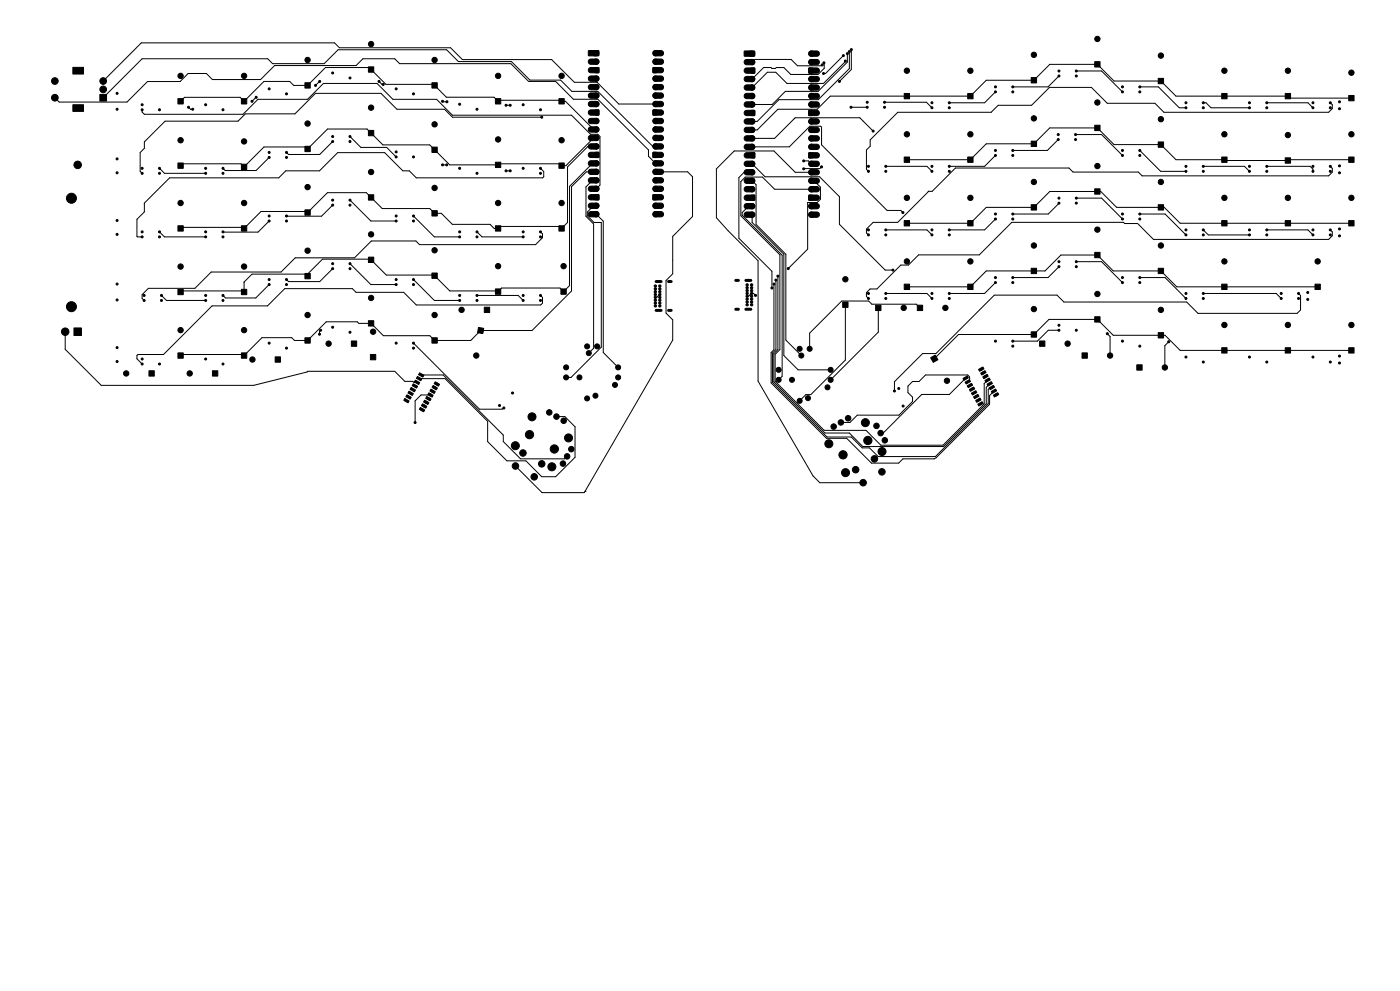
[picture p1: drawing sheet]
<svg xmlns="http://www.w3.org/2000/svg" width="420mm" height="297mm" viewBox="0 0 420 297" stroke-linecap="round" stroke-linejoin="round" font-family="sans-serif">
<g fill="none" stroke="#000" stroke-width=".3">
<path d="M225.6 18.6l.8-.8h10.9l1.9 1.9h7.2l.3-.3M247.2 18.8l.1 1.7-1.9 1.8h-8.2l-2-2-2.3-.1-.3 .3h-1l-.3-.3h-2.2l-3.5 3.5M253 16.7l-5.3 5.3h-.6M253.6 18.3l-6.5 6.7h-11l-3.4-3.3h-2.5l-4.6 4.5M254.2 16.1h.1M254.2 16.1v2.5l-8.8 8.8h-9.8l-3.9 3.9h-6.1M254.8 15.5h.1M254.8 15.5v5l-9.3 9.4h-11.8l-6.6 6.5h-1.5M255.4 14.9h.1M255.4 14.9v5.9l-3.6 3.6M16.5 29.3l1.3 1.3h20.3l6.1-6.2h9.8l2.4-2.4h5.5l1.8 1.8h14.5l4.2-4.2h24.4l2.1-2h9.5l1.5 1.5h33.3l5.4 5.3h8.1l5.3 5.3h7.3l15.2 15.2v1.9l2.2 2.2M31 24.3l11.4-11.5h58l1.4 1.5h33.4l3.5 3.6h26.8l6.8 6.8h6.8l6.5 6.5h11.1"/>
<path d="M31 29.3l11.6-11.7h37.7l1.5 1.5h15.5l4.1-4.2h32.6l3.5 3.6h15.9l5.6 5.5h9.2l3.4 3.4h7.7l16.5 16.5h.9M42.6 32.9v.7l.7 .6h29.6l4.5-4.4h14.9l4.7-4.8h16.1l4.8 4.8h13.1l4.7 4.7h35.8l5.7 5.7h2.1l.7 .7v14.6l-1.1 1.1M54.2 30.4l1.2-1.2h16.6l1.2 1.2 6-6h7.7l1.2 1.2h4.2l5.3-5.4h13.1l5.1 5.1h14.3l3.8 3.8h14.3l1.2 1.3 .3-.4h18.5l.3 .4h1.1l8.5 8.4M56.6 32.1l.6 .6h.6M76.9 29.2l-1.3 1.2M95.9 24.4l-1.2 1.2M113.7 24.4l.9 .9h.4M132.8 30.4l1.3 .1M151.8 31.6h1.3M162.5 35.1h-26.8l-2.3-2.4h-14.3l-4.8-4.7h-19.7l-6.1 6.1h-14.9l-2.2 2.2h-21.9l-6.2 6.2v1.9l-1.3 1.3v5.6l.6 .6M234 20.2v.1M255.3 32.1h4.9"/>
<path d="M261.9 39.3l-4-4h-19.3l-6.2 6.2h-6.8M265.4 30.6h12.5l1.7 1.7M298.6 27.5l-3.2 3.3h-10.6M317.7 22.8l-3.3 3.2h-10.6M322.9 21.3h7.6l6.2 6.2M341.9 26h5.6l6.3 6.3h2M361 30.8h.8l1.5 1.5h11.5M380 30.8h12.4l1.5 1.5M399.1 30.8l.6 .6v1.2l-1.1 1.1h-49.4l-2.7-2.7h-14.3l-4.8-4.8h-12.6l-5.3 5.4h-10.1l-2.1 2.1h-28l-8.3 8.2v1.9l-1.1 1.2v5.8l.6 .6M405.4 29.4h-18.4l-.6-.6h-33.6l-4.5-4.5h-14.1l-5-5h-14.3l-4.7 4.8h-14.3l-4.8 4.7h-42l-4 3.9h-11.7l-6.2 6.2h-1.6M47.8 50.4l1.5 1.5h12.4M80.7 47.2l-3.9 3.9h-9.2l-.7-.7"/>
<path d="M99.8 42.4l-3.9 3.9h-9.3l-.7-.6M105 60l6.3 6.2h7.5M105 40.9l3.3 3.3h7.7l2.8 2.8M132.8 49.4h1.2M151.8 51.2h1.3M162.1 50.4l1 1v1.6l-.3 .3h-37.9l-2.1-2.1h-2l-5.4-5.5h-14.1l-5.5 5.5h-10.1l-2.1 2.1h-32.7l-7.6 7.6M178.1 43.9h-1.7l-6.1 6.1v16.7l-1.8 1.8-.6-.6h-17.9l-.6 .6h-1.2l-1.2-1.3h-11.3l-3.3-3.3h-2l-1.5-1.4h-14.2l-4.8-4.8h-11.7l-5.9 6-.3-.3h-13.7l-5.1 5.1M178.1 51.5h-2.2l-4.4 4.5v31.2l-11.9 11.9h-15.4l-3 2.9h-10.8l-1.5-1.4h-13.9l-3.7-3.7h-3.7l-.4-.5h-9.3l-5.6 5.6h-4l-.8-.8h-8.9l-5.4 5.4-.3-.4h-18.4l-.3 .4M178.1 41.3l-8.3 8.3h-1.3l-.6-.5h-18.2l-.3 .3h-14.5l-6-6h-14l-4.8-4.7h-11.8l-6 5.9-.6-.5h-12.5l-6 5.9-.9-.9h-17.6l-.5 .5M178.9 54h-1.1l-2 2v8.8l2.3 2.3v37.3l-1.5 1.4M178.9 49h-1.1l-6.9 6.9v29.7l-1.8 1.8-1.1-1.1h-17.5l-1.1 1.1-.2-.2h-14.3l-4.7-4.8h-14.3l-4.8-4.7h-14.3l-4.5 4.5v.5l-.6-.5h-16.1l-2.4 2.3M196.7 51.5h9.6l1.5 1.5v11.9l-6 5.9v11.3l-2 2v9.7l2 2v6.1l-26.5 45.7h-12.7l-8-7.9"/>
<path d="M224.8 51.6h-1.6l-1.5 1.6v18.2l9.9 9.9v5M225.6 49.1l3.9 3.9h16.4l5.9 5.9v8.3l13.8 13.7h2.3M225.6 54.2l1.2 1.2v11.9l8.9 8.9v25.7l4.7 4.7M225.6 44h11.2l6.2-6.2h3.2l.3 .3v5.3l19.6 19.7h4.1l.7 .6M241.1 48.2h1.4l.9 .9M243.4 51.6h-4.8l-6.4-6.4h-11.9l-5.4 5.4v14.7l3.5 3.9 9 8.9v36.1l16.5 28.4 2 2.1h13M243.4 56.7h-11l-3.7-3.6h-5.1l-1.4 1.3v10.3l11.8 11.7v28.4l-1.5 1.4v8.1l14.7 14.7h12.6l4.4 4.4h18.7l12.3-12.3v-6.1l1.1-1.1M244.2 54.2l1.9 1.9v3.6l-1 1h-2.8v14l-5.8 5.8M246.5 50l-.6 .5-4.8 .1M265.7 49.9h12.4l1.5 1.5M272.1 47.9h19l4.8-4.8h14.3l4.7-4.8h14.3l5 5h14.1l4.5 4.6h14.5l.2 .2 37.9-.2M278.6 57.3l-9.3 9.3h-7.4l-2 2.1v1.1l.6 .6"/>
<path d="M298.6 46.6l-3.2 3.3h-10.6M317.5 41.8l-3.3 3.3h-10.4M322.7 40.3h7.8l6.2 6.3M322.9 59.4h7.6l6.2 6.2M341.9 45.1l6.3 6.3h7.6M361 49.9h12.3l1.5 1.5M380 49.9h13l.9 .8v.7M399.1 49.9l.6 .6v1.1l-1.1 1.1h-56l-1.1-1.1h-19.6l-1.2-1.2h-34.1l-7 6.9h-1.2M43.3 60.9h.1M43.3 60.9v2.6l-2.2 2.2v5.1l1.5 .2M47.8 69.5l1.5 1.5h12.4M54.2 68.5l.3-.4h18.4l.3 .4"/>
<path d="M73.2 68.5h.1M80.7 66.2l-3.3 3.4-10.5-.1M99.8 61.5l-3.3 3.3-10.6-.1M105 79l6.3 6.3h7.5M124 64.7l6.3 6.3h7.6M143.1 69.5l1.5 1.5h12.3M162.1 69.5l.6 .6v1.1l-2 2.1h-34.8l-1.1-1.1h-13.4l-5 5.1h-17.8l-4.3 4.2h-20.9l-4.9 4.9h-14l-1.9 1.9v1.1l.6 .6M178.1 61.7l-1.9 1.9v1.1l2 2h2.2v37.3l-9.1 9.1h-1.5M178.9 64.2l2.1 2.1v39.4l4.4 4.4M225.6 64.3v2.4l9.5 9.5v30.4l4.3 4.2h9.8M225.6 61.8h-1l-2 1.9v.8l12 12v36.3l-1 1M265.7 68.9h12.4l1.5 1.5"/>
<path d="M272.1 66.9h19l4.8-4.7h14.3l4.7-4.8h15.3l4.8 4.8h14.3l4.7 4.7h51.4M298.6 65.6l-3.2 3.3h-10.6M317.7 79.9l-3.3 3.3h-10.6M317.7 60.9l-3.2 3.2h-10.7M322.9 78.4h7.6l6.2 6.3M341.9 64.1h7.6l6.3 6.3M361 68.9l1.5 1.5h12.3M380 68.9h12.4l1.5 1.5M399.1 68.9l.6 .6v1.2l-1.1 1.1h-52.6l-4.7-4.8h-3.9l-.4-.4h-33.5l-9.7 9.8h-18.2l-3.1 3h-2.3l-7.1 7.2h-2.1l-1.1 1.1v1.2l.6 .6M19.6 99.4v5.3l10.8 10.8h45.7l16.2-4.2h26.1l3 3h2.4l.3 .3h1M48.4 88.5l1.5 1.5h11.8M73.2 84.5h.1"/>
<path d="M73.2 84.5v3l-.3-.3h-18.4l-.3 .3M80.7 85.3l-4 4h-9.1l-.7-.8M96.2 99l-.4 .3v.9M99.8 80.5l-3.9 3.9h-9.3l-.7-.6M124 83.8l6.3 6.2h7.6M143.1 88.5h12.3l1.5 1.5M162.1 88.5l.6 .6v1.8l-.5 .5h-37.3l-3.8-3.8h-14.3l-1.1-1.1h-20.3l-5.2 5.2h-16.6l-14.5 14.5h-7.7l-.3 .4v.9l1.5 1.6M197.9 88.3l-.9 .8h-.4M226.7 88.5l-.6-.6h-.7l-.8 .9h-.5M232.2 85.1v19.7l-.9 .8v9.2l16.6 16.6h6.1l7.4 7.4h8.2l1.3-1.3h9.4l.6-.3 16-16v-2.7l1.3-1.3M232.8 83.9h.1M232.8 83.9v20.9l-1.1 1v8.8l16.4 16.4h7.3l3.2 3.2h2.2l2.6 2.6h17.2l15.9-15.8v-4.3l.5-.6h.5"/>
<path d="M233.4 82.7v22.1l-1.3 1.2v8.4l15.4 15.4h7.3l4 4h24.3l12.8-12.8v-4.9l1-1.1M253.6 91.3v16.6l-10.4 10.4h-1.4l-1.9 1.8M263.5 92.3v7.2l-14.3 14.3M265.7 88h12.4l1.5 1.5M272.1 86h19l4.8-4.8h17.6l4.8-4.8h10.9l4.8 4.8h14.3l4.7 4.8h42.3M276 92.3l-1.1-1.1h-13.4l-.9-1h-8.1l-9.6 9.6v4.7M298.6 84.7l-3.2 3.3h-10.6M317.7 99h-3.2l-3.3 3.2h-7.4M341.9 83.2h7.6l6.3 6.3M361 88h21.9l1.5 1.5M389.6 88l.6 .6v4.3l-1.1 1h-29.7l-3.4-3.4h-36.8l-2.1-2h-18.8l-17.5 17.5h-4l-8.5 8.4v2.8M124 102.8l19.8 19.8h6.8l.6-.6"/>
<path d="M125.7 113.5h7.8l12.8 12.8v6l5.8 5.8h5.7l4.7 4.8h4.2l5.8-5.8v-9.2l-3.1-3h-2.5M126.4 112.4h6.6l18 18v1.9l5.2 5.2h13.2l.7-.7M129.1 118.4h-2.8l-1.8 1.7v6.5M289.7 113.3l-4.9 4.9h-8.3l-11.6 11.6h-.7M290.3 114.4l.6-.5v-.9l-.6-.6h-12.6l-2 1.9h-1.9l-1.4 1.4v2l1.4 1.3v1.3l-4.1 4.1h-12.5l-2.2 2.2h-2.7M332.2 100l.8 .8v5.8M350.6 102.4l-1.2 1.2v6.5M405.4 105h-51.4l-4.5-4.5h-15.5l-4.8-4.8h-14.5l-4.5 4.6h-22.7l-7.2 7.2M175.5 147.2h.1"/>
</g>
<g fill="#000" stroke="#000" stroke-width=".3">
<path d="M176.7 18l.4-.3h1.8a.8 .8 0 0 1 .8 .8 .8 .8 0 0 1-.8 .8h-1.6a.8 .8 0 0 1-.7-.5 .8 .8 0 0 1 .1-.8zM178.1 15.2h1.5v1.5h-1.5zM176.5 15.2l2.4-.1a.8 .8 0 0 1 .8 .8 .8 .8 0 0 1-.8 .8h-2.3zM196 18l.5-.3h1.8a.8 .8 0 0 1 .8 .8 .8 .8 0 0 1-.8 .8h-1.6a.8 .8 0 0 1-.8-.5 .8 .8 0 0 1 .1-.8zM196.2 15.3l2.1-.2a.8 .8 0 0 1 .8 .8 .8 .8 0 0 1-.8 .8h-1.6a.8 .8 0 0 1-.8-.5 .8 .8 0 0 1 .3-.9zM223.5 18l2.1-.2a.8 .8 0 0 1 .8 .8 .8 .8 0 0 1-.8 .8h-1.6a.8 .8 0 0 1-.7-.5 .8 .8 0 0 1 .2-.9zM224.9 15.3h1.5v1.5h-1.5zM223.3 15.4l2.3-.1a.8 .8 0 0 1 .8 .8 .8 .8 0 0 1-.8 .8l-2.3-.1zM242.9 18l2.1-.2a.8 .8 0 0 1 .8 .8 .8 .8 0 0 1-.8 .8h-1.6a.8 .8 0 0 1-.7-.5 .8 .8 0 0 1 .2-.9zM242.9 15.4l2.1-.1a.8 .8 0 0 1 .8 .8 .8 .8 0 0 1-.8 .8h-1.6a.8 .8 0 0 1-.7-.6 .8 .8 0 0 1 .2-.9zM21.9 31.4h3.2v2h-3.2zM21.9 20.2h3.2v2h-3.2z"/>
<path d="M30 28.3h2v2h-2zM53.4 29.6h1.6v1.6h-1.6zM72.4 29.6h1.6v1.6h-1.6zM91.5 24.8h1.6v1.6h-1.6zM110.5 20h1.6v1.6h-1.6zM129.6 24.8h1.6v1.6h-1.6zM148.6 29.6h1.6v1.6h-1.6zM167.7 29.6h1.6v1.6h-1.6zM176.7 23.1l.4-.3h1.8a.8 .8 0 0 1 .8 .8 .8 .8 0 0 1-.8 .8h-1.6a.8 .8 0 0 1-.7-.5 .8 .8 0 0 1 .1-.8zM176.7 25.6l.4-.3h1.8a.8 .8 0 0 1 .8 .8 .8 .8 0 0 1-.8 .8h-1.6a.8 .8 0 0 1-.7-.4 .8 .8 0 0 1 .1-.9zM176.7 28.1l.4-.2 1.8-.1a.8 .8 0 0 1 .8 .8 .8 .8 0 0 1-.8 .8h-1.6a.8 .8 0 0 1-.7-.4 .8 .8 0 0 1 .1-.9zM176.7 30.7l.4-.3h1.8a.8 .8 0 0 1 .8 .8 .8 .8 0 0 1-.8 .8h-1.6a.8 .8 0 0 1-.7-.5 .8 .8 0 0 1 .1-.8z"/>
<path d="M176.7 35.8l.4-.3h1.8a.8 .8 0 0 1 .8 .8 .8 .8 0 0 1-.8 .8h-1.6a.8 .8 0 0 1-.7-.5 .8 .8 0 0 1 .1-.8zM176.8 38.2l2.1-.2a.8 .8 0 0 1 .8 .8 .8 .8 0 0 1-.8 .8h-1.6a.8 .8 0 0 1-.8-.5 .8 .8 0 0 1 .3-.9zM176.8 20.4l.5-.2 2.4 .2-.1 1.4h-2.4a.8 .8 0 0 1-.7-.5 .8 .8 0 0 1 .3-.9zM178.4 20.4l.5-.2 .8 .2v1.3l-.9 .1a.8 .8 0 0 1-.7-.5 .8 .8 0 0 1 .3-.9zM176.8 33.1l.5-.2 2.4 .2-.1 1.4h-2.4a.8 .8 0 0 1-.7-.5 .8 .8 0 0 1 .3-.9zM178.4 33.1l.5-.2 .8 .2v1.3l-.9 .1a.8 .8 0 0 1-.7-.5 .8 .8 0 0 1 .3-.9zM196.2 38.2l2.1-.2a.8 .8 0 0 1 .8 .8 .8 .8 0 0 1-.8 .8h-1.6a.8 .8 0 0 1-.8-.5 .8 .8 0 0 1 .3-.9zM196 35.8l.5-.3h1.8a.8 .8 0 0 1 .8 .8 .8 .8 0 0 1-.8 .8h-1.6a.8 .8 0 0 1-.8-.5 .8 .8 0 0 1 .1-.8zM196 30.7l.5-.3h1.8a.8 .8 0 0 1 .8 .8 .8 .8 0 0 1-.8 .8h-1.6a.8 .8 0 0 1-.8-.5 .8 .8 0 0 1 .1-.8zM196 28.1l.5-.2 1.8-.1a.8 .8 0 0 1 .8 .8 .8 .8 0 0 1-.8 .8h-1.6a.8 .8 0 0 1-.8-.4 .8 .8 0 0 1 .1-.9zM196 25.6l.5-.3h1.8a.8 .8 0 0 1 .8 .8 .8 .8 0 0 1-.8 .8h-1.6a.8 .8 0 0 1-.8-.4 .8 .8 0 0 1 .1-.9zM196 23.1l.5-.3h1.8a.8 .8 0 0 1 .8 .8 .8 .8 0 0 1-.8 .8h-1.6a.8 .8 0 0 1-.8-.5 .8 .8 0 0 1 .1-.8z"/>
<path d="M196 33l.7-.1a.8 .8 0 0 1 .8 .8 .8 .8 0 0 1-.8 .8l-.8-.1zM196 20.3l.7-.1a.8 .8 0 0 1 .8 .8 .8 .8 0 0 1-.8 .8l-.8-.1zM196 33l2.3-.1a.8 .8 0 0 1 .8 .8 .8 .8 0 0 1-.8 .8h-2.3zM196 20.3l2.3-.1a.8 .8 0 0 1 .8 .8 .8 .8 0 0 1-.8 .8h-2.3zM223.4 23.2l.5-.3h1.7a.8 .8 0 0 1 .8 .8 .8 .8 0 0 1-.8 .8h-1.6a.8 .8 0 0 1-.7-.5 .8 .8 0 0 1 .1-.8zM223.4 25.7l.5-.2 1.7-.1a.8 .8 0 0 1 .8 .8 .8 .8 0 0 1-.8 .8h-1.6a.8 .8 0 0 1-.7-.4 .8 .8 0 0 1 .1-.9zM223.4 28.3l.5-.3h1.7a.8 .8 0 0 1 .8 .8 .8 .8 0 0 1-.8 .8h-1.6a.8 .8 0 0 1-.7-.5 .8 .8 0 0 1 .1-.8zM223.4 30.8l.5-.3h1.7a.8 .8 0 0 1 .8 .8 .8 .8 0 0 1-.8 .8h-1.6a.8 .8 0 0 1-.7-.4 .8 .8 0 0 1 .1-.9zM223.4 35.9l.5-.3h1.7a.8 .8 0 0 1 .8 .8 .8 .8 0 0 1-.8 .8h-1.6a.8 .8 0 0 1-.7-.5 .8 .8 0 0 1 .1-.8zM223.4 38.4l.5-.2 1.7-.1a.8 .8 0 0 1 .8 .8 .8 .8 0 0 1-.8 .8h-1.6a.8 .8 0 0 1-.7-.4 .8 .8 0 0 1 .1-.9zM223.4 20.6l.6-.2 2.4 .1-.1 1.4h-2.3a.8 .8 0 0 1-.6-1.3zM225 20.6l.6-.2 .8 .1v1.4h-.8a.8 .8 0 0 1-.6-1.3z"/>
<path d="M223.4 33.3l.6-.2 2.4 .1-.1 1.4h-2.3a.8 .8 0 0 1-.6-1.3zM225 33.3l.6-.2 .8 .1v1.4h-.8a.8 .8 0 0 1-.6-1.3zM242.9 38.3l2.1-.2a.8 .8 0 0 1 .8 .8 .8 .8 0 0 1-.8 .8h-1.6a.8 .8 0 0 1-.7-.5 .8 .8 0 0 1 .2-.9zM242.9 35.8l2.1-.2a.8 .8 0 0 1 .8 .8 .8 .8 0 0 1-.8 .8h-1.6a.8 .8 0 0 1-.7-.5 .8 .8 0 0 1 .2-.9zM242.9 30.7l2.1-.2a.8 .8 0 0 1 .8 .8 .8 .8 0 0 1-.8 .8h-1.6a.8 .8 0 0 1-.7-.5 .8 .8 0 0 1 .2-.9zM242.9 28.1l2.1-.1a.8 .8 0 0 1 .8 .8 .8 .8 0 0 1-.8 .8h-1.6a.8 .8 0 0 1-.7-.6 .8 .8 0 0 1 .2-.9zM242.9 25.6l2.1-.2a.8 .8 0 0 1 .8 .8 .8 .8 0 0 1-.8 .8h-1.6a.8 .8 0 0 1-.7-.5 .8 .8 0 0 1 .2-.9zM242.9 23.1l2.1-.2a.8 .8 0 0 1 .8 .8 .8 .8 0 0 1-.8 .8h-1.6a.8 .8 0 0 1-.7-.5 .8 .8 0 0 1 .2-.9zM242.6 33.1h.8a.8 .8 0 0 1 .8 .8 .8 .8 0 0 1-.8 .7h-.8zM242.6 20.4h.8a.8 .8 0 0 1 .8 .8 .8 .8 0 0 1-.8 .7h-.8zM242.6 33.1h2.4a.8 .8 0 0 1 .8 .8 .8 .8 0 0 1-.8 .7h-2.3zM242.6 20.4h2.4a.8 .8 0 0 1 .8 .8 .8 .8 0 0 1-.8 .7h-2.3z"/>
<path d="M271.3 28h1.6v1.6h-1.6zM290.3 28h1.6v1.6h-1.6zM309.4 23.3h1.6v1.6h-1.6zM328.4 18.5h1.6v1.6h-1.6zM328.4 37.5h1.6v1.6h-1.6zM347.5 23.5h1.6v1.6h-1.6zM366.5 28h1.6v1.6h-1.6zM385.6 28h1.6v1.6h-1.6zM404.6 28.6h1.6v1.6h-1.6zM53.4 48.8h1.6v1.6h-1.6zM72.4 49.2h1.6v1.6h-1.6zM91.5 43.8h1.6v1.6h-1.6z"/>
<path d="M110.5 58.4h1.6v1.6h-1.6zM110.5 39.1h1.6v1.6h-1.6zM129.6 44.1h1.6v1.6h-1.6zM148.6 48.6h1.6v1.6h-1.6zM167.7 48.8h1.6v1.6h-1.6zM176.7 40.8l.4-.2 1.8-.1a.8 .8 0 0 1 .8 .8 .8 .8 0 0 1-.8 .8h-1.6a.8 .8 0 0 1-.7-.4 .8 .8 0 0 1 .1-.9zM176.7 43.4l.4-.3h1.8a.8 .8 0 0 1 .8 .8 .8 .8 0 0 1-.8 .8h-1.6a.8 .8 0 0 1-.7-.5 .8 .8 0 0 1 .1-.8zM176.7 48.5l.4-.3h1.8a.8 .8 0 0 1 .8 .8 .8 .8 0 0 1-.8 .8h-1.6a.8 .8 0 0 1-.7-.5 .8 .8 0 0 1 .1-.8zM176.7 51l.4-.3h1.8a.8 .8 0 0 1 .8 .8 .8 .8 0 0 1-.8 .8h-1.6a.8 .8 0 0 1-.7-.4 .8 .8 0 0 1 .1-.9zM176.7 53.5l.4-.2 1.8-.1a.8 .8 0 0 1 .8 .8 .8 .8 0 0 1-.8 .8h-1.6a.8 .8 0 0 1-.7-.4 .8 .8 0 0 1 .1-.9zM176.7 56.1l.4-.3h1.8a.8 .8 0 0 1 .8 .8 .8 .8 0 0 1-.8 .8h-1.6a.8 .8 0 0 1-.7-.5 .8 .8 0 0 1 .1-.8zM176.7 45.9l.6-.3 2.4 .2-.1 1.4h-2.4a.8 .8 0 0 1-.5-1.3z"/>
<path d="M178.3 45.9l.5-.3 .9 .2v1.3l-.9 .1a.8 .8 0 0 1-.5-1.3zM176.7 58.6l.6-.3 2.4 .2-.1 1.4h-2.4a.8 .8 0 0 1-.5-1.3zM178.3 58.6l.5-.3 .9 .2v1.3l-.9 .1a.8 .8 0 0 1-.5-1.3zM196.2 56l2.1-.2a.8 .8 0 0 1 .8 .8 .8 .8 0 0 1-.8 .8h-1.6a.8 .8 0 0 1-.8-.6 .8 .8 0 0 1 .3-.8zM196.2 53.4l2.1-.2a.8 .8 0 0 1 .8 .8 .8 .8 0 0 1-.8 .8h-1.6a.8 .8 0 0 1-.8-.5 .8 .8 0 0 1 .3-.9zM196.2 50.9l2.1-.2a.8 .8 0 0 1 .8 .8 .8 .8 0 0 1-.8 .8h-1.6a.8 .8 0 0 1-.8-.5 .8 .8 0 0 1 .3-.9zM196.2 48.3l2.1-.1a.8 .8 0 0 1 .8 .8 .8 .8 0 0 1-.8 .8h-1.6a.8 .8 0 0 1-.8-.6 .8 .8 0 0 1 .3-.9zM196 43.4l.5-.3h1.8a.8 .8 0 0 1 .8 .8 .8 .8 0 0 1-.8 .8h-1.6a.8 .8 0 0 1-.8-.5 .8 .8 0 0 1 .1-.8zM196 40.8l.5-.2 1.8-.1a.8 .8 0 0 1 .8 .8 .8 .8 0 0 1-.8 .8h-1.6a.8 .8 0 0 1-.8-.4 .8 .8 0 0 1 .1-.9zM196 58.4l.7-.1a.8 .8 0 0 1 .8 .8 .8 .8 0 0 1-.8 .8l-.8-.1zM196 45.7l.7-.1a.8 .8 0 0 1 .8 .8 .8 .8 0 0 1-.8 .8l-.8-.1zM196 58.4l2.3-.1a.8 .8 0 0 1 .8 .8 .8 .8 0 0 1-.8 .8h-2.3z"/>
<path d="M196 45.7l2.3-.1a.8 .8 0 0 1 .8 .8 .8 .8 0 0 1-.8 .8h-2.3zM223.4 41l.5-.3h1.7a.8 .8 0 0 1 .8 .8 .8 .8 0 0 1-.8 .8h-1.6a.8 .8 0 0 1-.7-.5 .8 .8 0 0 1 .1-.8zM223.4 43.5l.5-.3h1.7a.8 .8 0 0 1 .8 .8 .8 .8 0 0 1-.8 .8h-1.6a.8 .8 0 0 1-.7-.4 .8 .8 0 0 1 .1-.9zM223.4 48.6l.5-.3h1.7a.8 .8 0 0 1 .8 .8 .8 .8 0 0 1-.8 .8h-1.6a.8 .8 0 0 1-.7-.5 .8 .8 0 0 1 .1-.8zM223.5 51l2.1-.2a.8 .8 0 0 1 .8 .8 .8 .8 0 0 1-.8 .8h-1.6a.8 .8 0 0 1-.7-.5 .8 .8 0 0 1 .2-.9zM223.4 53.7l.5-.3h1.7a.8 .8 0 0 1 .8 .8 .8 .8 0 0 1-.8 .8h-1.6a.8 .8 0 0 1-.7-.5 .8 .8 0 0 1 .1-.8zM223.4 56.2l.5-.3h1.7a.8 .8 0 0 1 .8 .8 .8 .8 0 0 1-.8 .8h-1.6a.8 .8 0 0 1-.7-.4 .8 .8 0 0 1 .1-.9zM223.4 46l.6-.2 2.4 .1-.1 1.4h-2.3a.8 .8 0 0 1-.6-1.3zM225 46l.6-.2 .8 .1v1.4h-.8a.8 .8 0 0 1-.6-1.3zM223.5 58.6l.5-.1 2.4 .1-.1 1.4h-2.3a.8 .8 0 0 1-.7-.5 .8 .8 0 0 1 .2-.9zM225.1 58.6l.5-.1 .8 .1v1.4h-.8a.8 .8 0 0 1-.7-.5 .8 .8 0 0 1 .2-.9zM242.9 56.1l2.1-.2a.8 .8 0 0 1 .8 .8 .8 .8 0 0 1-.8 .8h-1.6a.8 .8 0 0 1-.7-.5 .8 .8 0 0 1 .2-.9z"/>
<path d="M242.9 53.5l2.1-.1a.8 .8 0 0 1 .8 .8 .8 .8 0 0 1-.8 .8h-1.6a.8 .8 0 0 1-.7-.6 .8 .8 0 0 1 .2-.9zM242.9 51l2.1-.2a.8 .8 0 0 1 .8 .8 .8 .8 0 0 1-.8 .8h-1.6a.8 .8 0 0 1-.7-.5 .8 .8 0 0 1 .2-.9zM242.9 48.5l2.1-.2a.8 .8 0 0 1 .8 .8 .8 .8 0 0 1-.8 .8h-1.6a.8 .8 0 0 1-.7-.5 .8 .8 0 0 1 .2-.9zM242.9 43.4l2.1-.2a.8 .8 0 0 1 .8 .8 .8 .8 0 0 1-.8 .8h-1.6a.8 .8 0 0 1-.7-.5 .8 .8 0 0 1 .2-.9zM242.9 40.8l2.1-.1a.8 .8 0 0 1 .8 .8 .8 .8 0 0 1-.8 .8h-1.6a.8 .8 0 0 1-.7-.6 .8 .8 0 0 1 .2-.9zM242.6 58.5h.8a.8 .8 0 0 1 .8 .8 .8 .8 0 0 1-.8 .7h-.8zM242.6 45.8h.8a.8 .8 0 0 1 .8 .8 .8 .8 0 0 1-.8 .7h-.8zM242.6 58.5h2.4a.8 .8 0 0 1 .8 .8 .8 .8 0 0 1-.8 .7h-2.3zM242.6 45.8h2.4a.8 .8 0 0 1 .8 .8 .8 .8 0 0 1-.8 .7h-2.3zM271.3 47.1h1.6v1.6h-1.6zM290.3 47.1h1.6v1.6h-1.6zM309.4 42.3h1.6v1.6h-1.6z"/>
<path d="M328.4 56.6h1.6v1.6h-1.6zM347.5 42.5h1.6v1.6h-1.6zM366.5 47.1h1.6v1.6h-1.6zM385.6 47.3h1.6v1.6h-1.6zM404.6 47.1h1.6v1.6h-1.6zM53.4 67.7h1.6v1.6h-1.6zM72.4 67.7h1.6v1.6h-1.6zM91.5 62.9h1.6v1.6h-1.6zM110.5 77.1h1.6v1.6h-1.6zM129.6 63.1h1.6v1.6h-1.6zM148.6 67.7h1.6v1.6h-1.6zM167.7 67.7h1.6v1.6h-1.6z"/>
<path d="M176.7 61.2l.4-.3h1.8a.8 .8 0 0 1 .8 .8 .8 .8 0 0 1-.8 .8h-1.6a.8 .8 0 0 1-.7-.5 .8 .8 0 0 1 .1-.8zM176.7 63.7l.4-.3h1.8a.8 .8 0 0 1 .8 .8 .8 .8 0 0 1-.8 .8h-1.6a.8 .8 0 0 1-.7-.4 .8 .8 0 0 1 .1-.9zM196 63.7l.5-.3h1.8a.8 .8 0 0 1 .8 .8 .8 .8 0 0 1-.8 .8h-1.6a.8 .8 0 0 1-.8-.4 .8 .8 0 0 1 .1-.9zM196 61.2l.5-.3h1.8a.8 .8 0 0 1 .8 .8 .8 .8 0 0 1-.8 .8h-1.6a.8 .8 0 0 1-.8-.5 .8 .8 0 0 1 .1-.8zM223.4 61.3l.5-.3h1.7a.8 .8 0 0 1 .8 .8 .8 .8 0 0 1-.8 .8h-1.6a.8 .8 0 0 1-.7-.5 .8 .8 0 0 1 .1-.8zM223.4 63.8l.5-.2 1.7-.1a.8 .8 0 0 1 .8 .8 .8 .8 0 0 1-.8 .8h-1.6a.8 .8 0 0 1-.7-.4 .8 .8 0 0 1 .1-.9zM242.9 63.7l2.1-.2a.8 .8 0 0 1 .8 .8 .8 .8 0 0 1-.8 .8h-1.6a.8 .8 0 0 1-.7-.5 .8 .8 0 0 1 .2-.9zM242.9 61.2l2.1-.2a.8 .8 0 0 1 .8 .8 .8 .8 0 0 1-.8 .8h-1.6a.8 .8 0 0 1-.7-.5 .8 .8 0 0 1 .2-.9zM271.3 66.1h1.6v1.6h-1.6zM290.3 66.1h1.6v1.6h-1.6zM309.4 61.4h1.6v1.6h-1.6zM328.4 75.6h1.6v1.6h-1.6z"/>
<path d="M347.5 61.4h1.6v1.6h-1.6zM366.5 66.1h1.6v1.6h-1.6zM385.6 66.1h1.6v1.6h-1.6zM404.6 66.1h1.6v1.6h-1.6zM53.4 86.7h1.6v1.6h-1.6zM72.4 86.7h1.6v1.6h-1.6zM91.5 81.9h1.6v1.6h-1.6zM110.5 96.1h1.6v1.6h-1.6zM129.6 81.8h1.6v1.6h-1.6zM143.5 98.1l1.6 .3-.3 1.6-1.5-.3zM145.3 92.1h1.6v1.6h-1.6zM148.6 86.6h1.6v1.6h-1.6z"/>
<path d="M168.3 86.6h1.6v1.6h-1.6zM252.8 90.5h1.6v1.6h-1.6zM262.7 91.5h1.6v1.6h-1.6zM271.3 85.2h1.6v1.6h-1.6zM275.2 91.5h1.6v1.6h-1.6zM290.3 85.2h1.6v1.6h-1.6zM309.4 80.4h1.6v1.6h-1.6zM328.4 94.9h1.6v1.6h-1.6zM347.5 80.4h1.6v1.6h-1.6zM366.5 85.2h1.6v1.6h-1.6zM394.5 85.2h1.6v1.6h-1.6zM22.2 98.3h2.2v2.2h-2.2z"/>
<path d="M44.7 111.1h1.6v1.6h-1.6zM53.4 105.8h1.6v1.6h-1.6zM63.7 111.1h1.6v1.6h-1.6zM72.4 105.8h1.6v1.6h-1.6zM82.5 107h1.6v1.6h-1.6zM91.5 101.2h1.6v1.6h-1.6zM105.4 102.2h1.6v1.6h-1.6zM111.1 106.2h1.6v1.6h-1.6zM122.1 118.3l1.3 .8-.4 .5-1.3-.7zM122.7 117.2l1.3 .8-.3 .5-1.3-.7zM123.3 116.1l1.3 .8-.3 .5-1.3-.7zM124 115l1.3 .8-.3 .5-1.3-.7z"/>
<path d="M124.6 113.9l1.3 .8-.3 .5-1.3-.7zM125.2 112.8l1.3 .8-.3 .5-1.3-.7zM125.9 111.7l1.3 .8-.3 .5-1.3-.7zM128.7 117.7l1.3 .8-.4 .5-1.3-.7zM129.3 116.6l1.3 .8-.3 .5-1.3-.7zM129.9 115.5l1.3 .8-.3 .5-1.3-.7zM129.6 101.2h1.6v1.6h-1.6zM130.6 114.4l1.3 .8-.4 .5-1.3-.7zM279.2 107.2l1.4-.8 .8 1.4-1.4 .8zM288.9 113.4l1.3-.7 .3 .5-1.3 .8zM289.5 114.5l1.3-.7 .3 .5-1.3 .8zM290.1 115.6l1.3-.7 .4 .5-1.3 .8z"/>
<path d="M290.8 116.7l1.3-.7 .3 .5-1.3 .8zM291.4 117.8l1.3-.7 .3 .5-1.3 .8zM292.1 118.9l1.3-.7 .3 .5-1.3 .8zM292.7 120l1.3-.7 .3 .5-1.3 .8zM293.6 110.7l1.3-.7 .3 .5-1.3 .8zM294.2 111.8l1.3-.7 .3 .5-1.3 .8zM294.8 112.9l1.3-.7 .3 .5-1.2 .8zM295.5 114l1.3-.7 .3 .5-1.3 .8zM296.1 115.1l1.3-.7 .3 .5-1.3 .8zM296.7 116.2l1.3-.7 .4 .5-1.3 .8zM297.4 117.3l1.3-.7 .3 .5-1.3 .8zM298 118.4l1.3-.7 .3 .5-1.3 .8z"/>
<path d="M309.4 99.5h1.6v1.6h-1.6zM311.9 102.2h1.6v1.6h-1.6zM324.6 105.8h1.6v1.6h-1.6zM341 109.3h1.6v1.6h-1.6zM347.5 99.7h1.6v1.6h-1.6zM366.5 104.2h1.6v1.6h-1.6zM385.6 104.2h1.6v1.6h-1.6zM404.6 104.2h1.6v1.6h-1.6zM121.4 119.4l1.3 .8-.3 .5-1.3-.7zM126.1 122.1l1.3 .8-.3 .5-1.3-.7zM126.8 121l1.3 .8-.4 .5-1.3-.7zM127.4 119.9l1.3 .8-.3 .5-1.3-.7z"/>
<path d="M128 118.8l1.3 .8-.3 .5-1.3-.7zM293.3 121.1l1.3-.7 .3 .5-1.3 .8z"/>
<circle cx="92.3" cy="18" r=".8"/>
<circle cx="111.3" cy="13.2" r=".8"/>
<circle cx="130.4" cy="18" r=".8"/>
<circle cx="178.9" cy="18.5" r=".8"/>
<circle cx="196.7" cy="15.9" r=".8"/>
<circle cx="196.7" cy="18.5" r=".8"/>
<circle cx="225.6" cy="18.6" r=".8"/>
<circle cx="243.4" cy="18.6" r=".8"/>
<circle cx="243.4" cy="16.1" r=".8"/>
<circle cx="246.7" cy="19.4" r=".3"/>
<circle cx="247.2" cy="18.8" r=".3"/>
<circle cx="253" cy="16.7" r=".3"/>
<circle cx="253.6" cy="18.3" r=".3"/>
<circle cx="254.2" cy="16.1" r=".3"/>
<circle cx="254.8" cy="15.5" r=".3"/>
<circle cx="255.4" cy="14.9" r=".3"/>
<circle cx="310.2" cy="16.4" r=".8"/>
<circle cx="329.2" cy="11.7" r=".8"/>
<circle cx="348.3" cy="16.7" r=".8"/>
<circle cx="16.5" cy="24.3" r="1"/>
<circle cx="16.5" cy="29.3" r="1"/>
<circle cx="31" cy="26.8" r="1"/>
<circle cx="31" cy="24.3" r="1"/>
<circle cx="35.1" cy="32.7" r=".3"/>
<circle cx="35.1" cy="28" r=".3"/>
<circle cx="42.6" cy="31.4" r=".3"/>
<circle cx="42.6" cy="32.9" r=".3"/>
<circle cx="47.8" cy="32.9" r=".3"/>
<circle cx="54.2" cy="22.7" r=".8"/>
<circle cx="56.6" cy="32.1" r=".3"/>
<circle cx="57.8" cy="32.7" r=".3"/>
<circle cx="61.7" cy="31.4" r=".3"/>
<circle cx="66.9" cy="32.9" r=".3"/>
<circle cx="73.2" cy="22.7" r=".8"/>
<circle cx="75.6" cy="30.4" r=".3"/>
<circle cx="76.9" cy="29.2" r=".3"/>
<circle cx="80.7" cy="26.6" r=".3"/>
<circle cx="85.9" cy="28.1" r=".3"/>
<circle cx="92.3" cy="37" r=".8"/>
<circle cx="94.7" cy="25.6" r=".3"/>
<circle cx="95.9" cy="24.4" r=".3"/>
<circle cx="99.8" cy="21.9" r=".3"/>
<circle cx="105" cy="23.4" r=".3"/>
<circle cx="111.3" cy="32.3" r=".8"/>
<circle cx="113.7" cy="24.4" r=".3"/>
<circle cx="115" cy="25.3" r=".3"/>
<circle cx="118.8" cy="26.6" r=".3"/>
<circle cx="124" cy="28.1" r=".3"/>
<circle cx="130.4" cy="37.3" r=".8"/>
<circle cx="132.8" cy="30.4" r=".3"/>
<circle cx="134.1" cy="30.5" r=".3"/>
<circle cx="137.9" cy="31.2" r=".3"/>
<circle cx="143.1" cy="32.7" r=".3"/>
<circle cx="149.4" cy="22.7" r=".8"/>
<circle cx="151.8" cy="31.6" r=".3"/>
<circle cx="153.1" cy="31.6" r=".3"/>
<circle cx="156.9" cy="31.4" r=".3"/>
<circle cx="162.1" cy="32.9" r=".3"/>
<circle cx="162.5" cy="35.1" r=".3"/>
<circle cx="168.5" cy="22.7" r=".8"/>
<circle cx="178.9" cy="38.8" r=".8"/>
<circle cx="178.9" cy="23.6" r=".8"/>
<circle cx="178.9" cy="26.1" r=".8"/>
<circle cx="178.9" cy="31.2" r=".8"/>
<circle cx="178.9" cy="28.6" r=".8"/>
<circle cx="178.9" cy="36.3" r=".8"/>
<circle cx="196.7" cy="28.6" r=".8"/>
<circle cx="196.7" cy="23.6" r=".8"/>
<circle cx="196.7" cy="26.1" r=".8"/>
<circle cx="196.7" cy="31.2" r=".8"/>
<circle cx="196.7" cy="36.3" r=".8"/>
<circle cx="196.7" cy="38.8" r=".8"/>
<circle cx="225.6" cy="26.2" r=".8"/>
<circle cx="225.6" cy="31.3" r=".8"/>
<circle cx="225.6" cy="36.4" r=".8"/>
<circle cx="225.6" cy="38.9" r=".8"/>
<circle cx="225.6" cy="23.7" r=".8"/>
<circle cx="225.6" cy="28.8" r=".8"/>
<circle cx="243.4" cy="36.4" r=".8"/>
<circle cx="243.4" cy="31.3" r=".8"/>
<circle cx="243.4" cy="26.2" r=".8"/>
<circle cx="243.4" cy="28.8" r=".8"/>
<circle cx="243.4" cy="38.9" r=".8"/>
<circle cx="243.4" cy="23.7" r=".8"/>
<circle cx="247.1" cy="22" r=".3"/>
<circle cx="251.8" cy="24.4" r=".3"/>
<circle cx="255.3" cy="32.1" r=".3"/>
<circle cx="260.2" cy="30.6" r=".3"/>
<circle cx="260.2" cy="32.1" r=".3"/>
<circle cx="261.9" cy="39.3" r=".3"/>
<circle cx="265.4" cy="30.6" r=".3"/>
<circle cx="265.4" cy="32.1" r=".3"/>
<circle cx="272.1" cy="21.2" r=".8"/>
<circle cx="279.6" cy="30.8" r=".3"/>
<circle cx="279.6" cy="32.3" r=".3"/>
<circle cx="284.8" cy="32.3" r=".3"/>
<circle cx="284.8" cy="30.8" r=".3"/>
<circle cx="291.1" cy="21.2" r=".8"/>
<circle cx="298.6" cy="27.5" r=".3"/>
<circle cx="298.6" cy="26" r=".3"/>
<circle cx="303.8" cy="27.5" r=".3"/>
<circle cx="303.8" cy="26" r=".3"/>
<circle cx="310.2" cy="35.5" r=".8"/>
<circle cx="317.7" cy="21.3" r=".3"/>
<circle cx="317.7" cy="22.8" r=".3"/>
<circle cx="322.9" cy="21.3" r=".3"/>
<circle cx="322.9" cy="22.8" r=".3"/>
<circle cx="329.2" cy="30.7" r=".8"/>
<circle cx="336.7" cy="27.5" r=".3"/>
<circle cx="336.7" cy="26" r=".3"/>
<circle cx="341.9" cy="27.5" r=".3"/>
<circle cx="341.9" cy="26" r=".3"/>
<circle cx="348.3" cy="35.7" r=".8"/>
<circle cx="355.8" cy="32.3" r=".3"/>
<circle cx="355.8" cy="30.8" r=".3"/>
<circle cx="361" cy="30.8" r=".3"/>
<circle cx="361" cy="32.3" r=".3"/>
<circle cx="367.3" cy="21.2" r=".8"/>
<circle cx="374.8" cy="30.8" r=".3"/>
<circle cx="374.8" cy="32.3" r=".3"/>
<circle cx="380" cy="32.3" r=".3"/>
<circle cx="380" cy="30.8" r=".3"/>
<circle cx="386.4" cy="21.2" r=".8"/>
<circle cx="393.9" cy="32.3" r=".3"/>
<circle cx="393.9" cy="30.8" r=".3"/>
<circle cx="399.1" cy="32.3" r=".3"/>
<circle cx="399.1" cy="30.8" r=".3"/>
<circle cx="401.8" cy="30.5" r=".3"/>
<circle cx="401.8" cy="32.6" r=".3"/>
<circle cx="405.4" cy="21.8" r=".8"/>
<circle cx="21.4" cy="59.4" r="1.5"/>
<circle cx="23.3" cy="49.4" r="1.12"/>
<circle cx="35.1" cy="51.8" r=".3"/>
<circle cx="35.1" cy="47.6" r=".3"/>
<circle cx="42.6" cy="51.9" r=".3"/>
<circle cx="42.6" cy="50.4" r=".3"/>
<circle cx="47.8" cy="51.9" r=".3"/>
<circle cx="47.8" cy="50.4" r=".3"/>
<circle cx="54.2" cy="42" r=".8"/>
<circle cx="61.7" cy="51.9" r=".3"/>
<circle cx="61.7" cy="50.4" r=".3"/>
<circle cx="66.9" cy="51.9" r=".3"/>
<circle cx="66.9" cy="50.4" r=".3"/>
<circle cx="73.2" cy="42.4" r=".8"/>
<circle cx="80.7" cy="47.2" r=".3"/>
<circle cx="80.7" cy="45.7" r=".3"/>
<circle cx="85.9" cy="47.2" r=".3"/>
<circle cx="85.9" cy="45.7" r=".3"/>
<circle cx="92.3" cy="56.1" r=".8"/>
<circle cx="99.8" cy="40.9" r=".3"/>
<circle cx="99.8" cy="60" r=".3"/>
<circle cx="99.8" cy="42.4" r=".3"/>
<circle cx="105" cy="40.9" r=".3"/>
<circle cx="105" cy="60" r=".3"/>
<circle cx="105" cy="42.4" r=".3"/>
<circle cx="111.3" cy="51.6" r=".8"/>
<circle cx="118.8" cy="47" r=".3"/>
<circle cx="118.8" cy="45.5" r=".3"/>
<circle cx="124" cy="47" r=".3"/>
<circle cx="130.4" cy="56.3" r=".8"/>
<circle cx="132.8" cy="49.4" r=".3"/>
<circle cx="134" cy="49.4" r=".3"/>
<circle cx="137.9" cy="50.4" r=".3"/>
<circle cx="143.1" cy="51.9" r=".3"/>
<circle cx="149.4" cy="41.8" r=".8"/>
<circle cx="151.8" cy="51.2" r=".3"/>
<circle cx="153.1" cy="51.2" r=".3"/>
<circle cx="156.9" cy="50.4" r=".3"/>
<circle cx="162.1" cy="51.9" r=".3"/>
<circle cx="162.1" cy="50.4" r=".3"/>
<circle cx="168.5" cy="42" r=".8"/>
<circle cx="178.9" cy="43.9" r=".8"/>
<circle cx="178.9" cy="56.6" r=".8"/>
<circle cx="178.9" cy="49" r=".8"/>
<circle cx="178.9" cy="51.5" r=".8"/>
<circle cx="178.9" cy="54" r=".8"/>
<circle cx="178.9" cy="41.3" r=".8"/>
<circle cx="196.7" cy="54" r=".8"/>
<circle cx="196.7" cy="49" r=".8"/>
<circle cx="196.7" cy="56.6" r=".8"/>
<circle cx="196.7" cy="51.5" r=".8"/>
<circle cx="196.7" cy="43.9" r=".8"/>
<circle cx="196.7" cy="41.3" r=".8"/>
<circle cx="225.6" cy="44" r=".8"/>
<circle cx="225.6" cy="49.1" r=".8"/>
<circle cx="225.6" cy="54.2" r=".8"/>
<circle cx="225.6" cy="56.7" r=".8"/>
<circle cx="225.6" cy="51.6" r=".8"/>
<circle cx="225.6" cy="41.5" r=".8"/>
<circle cx="241.1" cy="50.6" r=".3"/>
<circle cx="241.1" cy="48.2" r=".3"/>
<circle cx="243.4" cy="44" r=".8"/>
<circle cx="243.4" cy="51.6" r=".8"/>
<circle cx="243.4" cy="54.2" r=".8"/>
<circle cx="243.4" cy="49.1" r=".8"/>
<circle cx="243.4" cy="56.7" r=".8"/>
<circle cx="243.4" cy="41.5" r=".8"/>
<circle cx="246.5" cy="50" r=".3"/>
<circle cx="260.5" cy="51.4" r=".3"/>
<circle cx="260.5" cy="49.9" r=".3"/>
<circle cx="265.7" cy="51.4" r=".3"/>
<circle cx="265.7" cy="49.9" r=".3"/>
<circle cx="272.1" cy="59.3" r=".8"/>
<circle cx="272.1" cy="40.2" r=".8"/>
<circle cx="279.6" cy="51.4" r=".3"/>
<circle cx="279.6" cy="49.9" r=".3"/>
<circle cx="284.8" cy="51.4" r=".3"/>
<circle cx="284.8" cy="49.9" r=".3"/>
<circle cx="291.1" cy="59.3" r=".8"/>
<circle cx="291.1" cy="40.2" r=".8"/>
<circle cx="298.6" cy="46.6" r=".3"/>
<circle cx="298.6" cy="45.1" r=".3"/>
<circle cx="303.8" cy="46.6" r=".3"/>
<circle cx="303.8" cy="45.1" r=".3"/>
<circle cx="310.2" cy="54.5" r=".8"/>
<circle cx="317.5" cy="40.3" r=".3"/>
<circle cx="317.5" cy="41.8" r=".3"/>
<circle cx="317.7" cy="59.4" r=".3"/>
<circle cx="322.7" cy="41.8" r=".3"/>
<circle cx="322.7" cy="40.3" r=".3"/>
<circle cx="322.9" cy="59.4" r=".3"/>
<circle cx="329.2" cy="49.8" r=".8"/>
<circle cx="336.7" cy="46.6" r=".3"/>
<circle cx="336.7" cy="45.1" r=".3"/>
<circle cx="341.9" cy="46.6" r=".3"/>
<circle cx="341.9" cy="45.1" r=".3"/>
<circle cx="348.3" cy="54.5" r=".8"/>
<circle cx="355.8" cy="51.4" r=".3"/>
<circle cx="355.8" cy="49.9" r=".3"/>
<circle cx="361" cy="51.4" r=".3"/>
<circle cx="361" cy="49.9" r=".3"/>
<circle cx="367.3" cy="59.3" r=".8"/>
<circle cx="367.3" cy="40.2" r=".8"/>
<circle cx="374.8" cy="51.4" r=".3"/>
<circle cx="374.8" cy="49.9" r=".3"/>
<circle cx="380" cy="51.4" r=".3"/>
<circle cx="380" cy="49.9" r=".3"/>
<circle cx="386.4" cy="40.5" r=".8"/>
<circle cx="386.4" cy="59.3" r=".8"/>
<circle cx="393.9" cy="51.4" r=".3"/>
<circle cx="393.9" cy="49.9" r=".3"/>
<circle cx="399.1" cy="51.4" r=".3"/>
<circle cx="399.1" cy="49.9" r=".3"/>
<circle cx="401.8" cy="51.8" r=".3"/>
<circle cx="401.8" cy="49.7" r=".3"/>
<circle cx="405.4" cy="59.3" r=".8"/>
<circle cx="405.4" cy="40.2" r=".8"/>
<circle cx="35.1" cy="70.2" r=".3"/>
<circle cx="35.1" cy="66.1" r=".3"/>
<circle cx="42.6" cy="69.5" r=".3"/>
<circle cx="42.6" cy="71" r=".3"/>
<circle cx="47.8" cy="69.5" r=".3"/>
<circle cx="47.8" cy="71" r=".3"/>
<circle cx="54.2" cy="79.9" r=".8"/>
<circle cx="54.2" cy="60.8" r=".8"/>
<circle cx="61.7" cy="69.5" r=".3"/>
<circle cx="61.7" cy="71" r=".3"/>
<circle cx="66.9" cy="69.5" r=".3"/>
<circle cx="66.9" cy="71" r=".3"/>
<circle cx="73.2" cy="79.9" r=".8"/>
<circle cx="73.2" cy="60.8" r=".8"/>
<circle cx="80.7" cy="66.2" r=".3"/>
<circle cx="80.7" cy="64.7" r=".3"/>
<circle cx="85.9" cy="66.2" r=".3"/>
<circle cx="85.9" cy="64.7" r=".3"/>
<circle cx="92.3" cy="75.1" r=".8"/>
<circle cx="99.8" cy="79" r=".3"/>
<circle cx="99.8" cy="61.5" r=".3"/>
<circle cx="105" cy="61.5" r=".3"/>
<circle cx="105" cy="79" r=".3"/>
<circle cx="111.3" cy="70.2" r=".8"/>
<circle cx="118.8" cy="64.7" r=".3"/>
<circle cx="118.8" cy="66.2" r=".3"/>
<circle cx="124" cy="64.7" r=".3"/>
<circle cx="124" cy="66.2" r=".3"/>
<circle cx="130.4" cy="75" r=".8"/>
<circle cx="137.9" cy="71" r=".3"/>
<circle cx="137.9" cy="69.5" r=".3"/>
<circle cx="143.1" cy="71" r=".3"/>
<circle cx="143.1" cy="69.5" r=".3"/>
<circle cx="149.4" cy="60.8" r=".8"/>
<circle cx="149.4" cy="79.8" r=".8"/>
<circle cx="156.9" cy="71" r=".3"/>
<circle cx="156.9" cy="69.5" r=".3"/>
<circle cx="162.1" cy="71" r=".3"/>
<circle cx="162.1" cy="69.5" r=".3"/>
<circle cx="168.5" cy="60.8" r=".8"/>
<circle cx="169.1" cy="79.8" r=".8"/>
<circle cx="178.9" cy="64.2" r=".8"/>
<circle cx="178.9" cy="61.7" r=".8"/>
<circle cx="196.7" cy="64.2" r=".8"/>
<circle cx="196.7" cy="61.7" r=".8"/>
<circle cx="225.6" cy="64.3" r=".8"/>
<circle cx="225.6" cy="61.8" r=".8"/>
<circle cx="243.4" cy="64.3" r=".8"/>
<circle cx="243.4" cy="61.8" r=".8"/>
<circle cx="260.5" cy="70.4" r=".3"/>
<circle cx="260.5" cy="68.9" r=".3"/>
<circle cx="265.7" cy="70.4" r=".3"/>
<circle cx="265.7" cy="68.9" r=".3"/>
<circle cx="270.9" cy="63.7" r=".3"/>
<circle cx="272.1" cy="78.3" r=".8"/>
<circle cx="279.6" cy="70.4" r=".3"/>
<circle cx="279.6" cy="68.9" r=".3"/>
<circle cx="284.8" cy="70.4" r=".3"/>
<circle cx="284.8" cy="68.9" r=".3"/>
<circle cx="291.1" cy="78.3" r=".8"/>
<circle cx="298.6" cy="65.6" r=".3"/>
<circle cx="298.6" cy="64.1" r=".3"/>
<circle cx="303.8" cy="65.6" r=".3"/>
<circle cx="303.8" cy="64.1" r=".3"/>
<circle cx="310.2" cy="73.6" r=".8"/>
<circle cx="317.7" cy="79.9" r=".3"/>
<circle cx="317.7" cy="60.9" r=".3"/>
<circle cx="317.7" cy="78.4" r=".3"/>
<circle cx="322.9" cy="60.9" r=".3"/>
<circle cx="322.9" cy="79.9" r=".3"/>
<circle cx="322.9" cy="78.4" r=".3"/>
<circle cx="329.2" cy="68.8" r=".8"/>
<circle cx="336.7" cy="65.6" r=".3"/>
<circle cx="336.7" cy="64.1" r=".3"/>
<circle cx="341.9" cy="65.6" r=".3"/>
<circle cx="341.9" cy="64.1" r=".3"/>
<circle cx="348.3" cy="73.6" r=".8"/>
<circle cx="355.8" cy="70.4" r=".3"/>
<circle cx="355.8" cy="68.9" r=".3"/>
<circle cx="361" cy="70.4" r=".3"/>
<circle cx="361" cy="68.9" r=".3"/>
<circle cx="367.3" cy="78.3" r=".8"/>
<circle cx="374.8" cy="70.4" r=".3"/>
<circle cx="374.8" cy="68.9" r=".3"/>
<circle cx="380" cy="70.4" r=".3"/>
<circle cx="380" cy="68.9" r=".3"/>
<circle cx="393.9" cy="70.4" r=".3"/>
<circle cx="393.9" cy="68.9" r=".3"/>
<circle cx="395.3" cy="78.3" r=".8"/>
<circle cx="399.1" cy="70.4" r=".3"/>
<circle cx="399.1" cy="68.9" r=".3"/>
<circle cx="401.8" cy="68.6" r=".3"/>
<circle cx="401.8" cy="70.7" r=".3"/>
<circle cx="19.6" cy="99.4" r="1.13"/>
<circle cx="21.4" cy="91.9" r="1.5"/>
<circle cx="35.1" cy="89.9" r=".3"/>
<circle cx="35.1" cy="85.1" r=".3"/>
<circle cx="43.2" cy="88.5" r=".3"/>
<circle cx="43.2" cy="90" r=".3"/>
<circle cx="48.4" cy="88.5" r=".3"/>
<circle cx="48.4" cy="90" r=".3"/>
<circle cx="54.2" cy="98.9" r=".8"/>
<circle cx="61.7" cy="88.5" r=".3"/>
<circle cx="61.7" cy="90" r=".3"/>
<circle cx="66.9" cy="88.5" r=".3"/>
<circle cx="66.9" cy="90" r=".3"/>
<circle cx="73.2" cy="98.9" r=".8"/>
<circle cx="80.7" cy="83.8" r=".3"/>
<circle cx="80.7" cy="85.3" r=".3"/>
<circle cx="85.9" cy="83.8" r=".3"/>
<circle cx="85.9" cy="85.3" r=".3"/>
<circle cx="92.3" cy="94.4" r=".8"/>
<circle cx="96.2" cy="99" r=".3"/>
<circle cx="99.8" cy="98.1" r=".3"/>
<circle cx="99.8" cy="80.5" r=".3"/>
<circle cx="105" cy="99.6" r=".3"/>
<circle cx="105" cy="80.5" r=".3"/>
<circle cx="111.3" cy="89.3" r=".8"/>
<circle cx="111.9" cy="99.4" r=".8"/>
<circle cx="118.8" cy="83.8" r=".3"/>
<circle cx="118.8" cy="85.3" r=".3"/>
<circle cx="124" cy="83.8" r=".3"/>
<circle cx="124" cy="85.3" r=".3"/>
<circle cx="130.4" cy="94.4" r=".8"/>
<circle cx="137.9" cy="88.5" r=".3"/>
<circle cx="137.9" cy="90" r=".3"/>
<circle cx="138.5" cy="92.9" r=".8"/>
<circle cx="143.1" cy="88.5" r=".3"/>
<circle cx="143.1" cy="90" r=".3"/>
<circle cx="156.9" cy="88.5" r=".3"/>
<circle cx="156.9" cy="90" r=".3"/>
<circle cx="162.1" cy="88.5" r=".3"/>
<circle cx="162.1" cy="90" r=".3"/>
<circle cx="196.6" cy="86.6" r=".35"/>
<circle cx="196.6" cy="90.8" r=".35"/>
<circle cx="196.6" cy="90" r=".35"/>
<circle cx="196.6" cy="87.4" r=".35"/>
<circle cx="196.6" cy="85.7" r=".35"/>
<circle cx="196.6" cy="91.7" r=".35"/>
<circle cx="196.6" cy="89.1" r=".35"/>
<circle cx="196.6" cy="88.3" r=".35"/>
<circle cx="197.9" cy="86.6" r=".35"/>
<circle cx="197.9" cy="90.8" r=".35"/>
<circle cx="197.9" cy="90" r=".35"/>
<circle cx="197.9" cy="87.4" r=".35"/>
<circle cx="197.9" cy="91.7" r=".35"/>
<circle cx="197.9" cy="85.7" r=".35"/>
<circle cx="197.9" cy="88.3" r=".35"/>
<circle cx="197.9" cy="89.1" r=".35"/>
<circle cx="224.1" cy="85.4" r=".35"/>
<circle cx="224.1" cy="86.2" r=".35"/>
<circle cx="224.1" cy="87.9" r=".35"/>
<circle cx="224.1" cy="87.1" r=".35"/>
<circle cx="224.1" cy="89.6" r=".35"/>
<circle cx="224.1" cy="91.3" r=".35"/>
<circle cx="224.1" cy="88.8" r=".35"/>
<circle cx="224.1" cy="90.5" r=".35"/>
<circle cx="225.5" cy="85.4" r=".35"/>
<circle cx="225.5" cy="86.2" r=".35"/>
<circle cx="225.5" cy="87.9" r=".35"/>
<circle cx="225.5" cy="87.1" r=".35"/>
<circle cx="225.5" cy="89.6" r=".35"/>
<circle cx="225.5" cy="91.3" r=".35"/>
<circle cx="225.5" cy="88.8" r=".35"/>
<circle cx="225.5" cy="90.5" r=".35"/>
<circle cx="226.7" cy="88.5" r=".3"/>
<circle cx="231.6" cy="86.3" r=".3"/>
<circle cx="232.2" cy="85.1" r=".3"/>
<circle cx="232.8" cy="83.9" r=".3"/>
<circle cx="233.4" cy="82.7" r=".3"/>
<circle cx="236.5" cy="80.5" r=".3"/>
<circle cx="253.6" cy="83.7" r=".8"/>
<circle cx="260.5" cy="89.5" r=".3"/>
<circle cx="260.5" cy="88" r=".3"/>
<circle cx="265.7" cy="88" r=".3"/>
<circle cx="265.7" cy="89.5" r=".3"/>
<circle cx="267.9" cy="80.9" r=".3"/>
<circle cx="271.1" cy="92.3" r=".8"/>
<circle cx="279.6" cy="88" r=".3"/>
<circle cx="279.6" cy="89.5" r=".3"/>
<circle cx="283.6" cy="92.3" r=".8"/>
<circle cx="284.8" cy="88" r=".3"/>
<circle cx="284.8" cy="89.5" r=".3"/>
<circle cx="298.6" cy="83.2" r=".3"/>
<circle cx="298.6" cy="84.7" r=".3"/>
<circle cx="303.8" cy="84.7" r=".3"/>
<circle cx="303.8" cy="83.2" r=".3"/>
<circle cx="310.2" cy="92.6" r=".8"/>
<circle cx="317.7" cy="99" r=".3"/>
<circle cx="317.7" cy="97.5" r=".3"/>
<circle cx="322.9" cy="99" r=".3"/>
<circle cx="329.2" cy="88.1" r=".8"/>
<circle cx="336.7" cy="83.2" r=".3"/>
<circle cx="336.7" cy="84.7" r=".3"/>
<circle cx="341.9" cy="83.2" r=".3"/>
<circle cx="341.9" cy="84.7" r=".3"/>
<circle cx="348.3" cy="92.9" r=".8"/>
<circle cx="355.8" cy="88" r=".3"/>
<circle cx="355.8" cy="89.5" r=".3"/>
<circle cx="361" cy="89.5" r=".3"/>
<circle cx="361" cy="88" r=".3"/>
<circle cx="367.3" cy="97.4" r=".8"/>
<circle cx="384.4" cy="89.5" r=".3"/>
<circle cx="384.4" cy="88" r=".3"/>
<circle cx="386.4" cy="97.4" r=".8"/>
<circle cx="389.6" cy="89.5" r=".3"/>
<circle cx="389.6" cy="88" r=".3"/>
<circle cx="392.3" cy="89.7" r=".3"/>
<circle cx="392.3" cy="87.7" r=".3"/>
<circle cx="405.4" cy="97.4" r=".8"/>
<circle cx="35.1" cy="108.3" r=".3"/>
<circle cx="35.1" cy="104.2" r=".3"/>
<circle cx="37.9" cy="111.9" r=".8"/>
<circle cx="42.6" cy="107.6" r=".3"/>
<circle cx="42.6" cy="109.1" r=".3"/>
<circle cx="47.8" cy="109.1" r=".3"/>
<circle cx="56.9" cy="111.9" r=".8"/>
<circle cx="61.7" cy="107.6" r=".3"/>
<circle cx="66.9" cy="109.1" r=".3"/>
<circle cx="75.7" cy="107.8" r=".8"/>
<circle cx="80.7" cy="102.8" r=".3"/>
<circle cx="85.9" cy="104.3" r=".3"/>
<circle cx="95.8" cy="100.2" r=".3"/>
<circle cx="98.6" cy="103" r=".8"/>
<circle cx="118.8" cy="102.8" r=".3"/>
<circle cx="124" cy="102.8" r=".3"/>
<circle cx="124" cy="104.3" r=".3"/>
<circle cx="128.5" cy="119.5" r=".3"/>
<circle cx="129.1" cy="118.4" r=".3"/>
<circle cx="129.8" cy="117.3" r=".3"/>
<circle cx="130.4" cy="116.2" r=".3"/>
<circle cx="131" cy="115.1" r=".3"/>
<circle cx="142.9" cy="106.6" r=".8"/>
<circle cx="153.8" cy="117.8" r=".3"/>
<circle cx="169.8" cy="110.1" r=".75"/>
<circle cx="169.8" cy="113.1" r=".75"/>
<circle cx="173.8" cy="113.1" r=".75"/>
<circle cx="176.1" cy="119.4" r=".75"/>
<circle cx="176.1" cy="103.8" r=".75"/>
<circle cx="176.6" cy="105.8" r=".75"/>
<circle cx="178.6" cy="118.6" r=".75"/>
<circle cx="179.1" cy="103.8" r=".75"/>
<circle cx="184.5" cy="115.4" r=".75"/>
<circle cx="185.4" cy="110.1" r=".75"/>
<circle cx="185.4" cy="113.1" r=".75"/>
<circle cx="233.6" cy="110.8" r=".75"/>
<circle cx="233.6" cy="113.8" r=".75"/>
<circle cx="237.6" cy="113.8" r=".75"/>
<circle cx="239.9" cy="104.5" r=".75"/>
<circle cx="240.4" cy="106.6" r=".75"/>
<circle cx="242.4" cy="119.3" r=".75"/>
<circle cx="242.9" cy="104.5" r=".75"/>
<circle cx="248.2" cy="116.1" r=".75"/>
<circle cx="249.2" cy="113.8" r=".75"/>
<circle cx="249.2" cy="110.8" r=".75"/>
<circle cx="268.3" cy="117.2" r=".3"/>
<circle cx="269.6" cy="116.4" r=".3"/>
<circle cx="284.1" cy="114.1" r=".8"/>
<circle cx="294.4" cy="110.6" r=".3"/>
<circle cx="295" cy="111.7" r=".3"/>
<circle cx="295.6" cy="112.8" r=".3"/>
<circle cx="298.6" cy="102.2" r=".3"/>
<circle cx="298.8" cy="118.3" r=".3"/>
<circle cx="303.8" cy="102.2" r=".3"/>
<circle cx="303.8" cy="103.7" r=".3"/>
<circle cx="320.3" cy="103" r=".8"/>
<circle cx="332.2" cy="100" r=".3"/>
<circle cx="333" cy="106.6" r=".8"/>
<circle cx="336.7" cy="102.2" r=".3"/>
<circle cx="341.9" cy="103.7" r=".3"/>
<circle cx="349.4" cy="110.1" r=".8"/>
<circle cx="350.6" cy="102.4" r=".3"/>
<circle cx="355.8" cy="107" r=".3"/>
<circle cx="361" cy="108.5" r=".3"/>
<circle cx="374.8" cy="107" r=".3"/>
<circle cx="380" cy="108.5" r=".3"/>
<circle cx="393.9" cy="107" r=".3"/>
<circle cx="399.1" cy="108.5" r=".3"/>
<circle cx="401.8" cy="108.8" r=".3"/>
<circle cx="401.8" cy="106.7" r=".3"/>
<circle cx="124.5" cy="126.6" r=".3"/>
<circle cx="126.6" cy="122.8" r=".3"/>
<circle cx="127.2" cy="121.7" r=".3"/>
<circle cx="127.9" cy="120.6" r=".3"/>
<circle cx="149.9" cy="121.5" r=".3"/>
<circle cx="151.2" cy="122.3" r=".3"/>
<circle cx="154.6" cy="133.6" r="1.2"/>
<circle cx="154.6" cy="139.7" r=".97"/>
<circle cx="156.9" cy="135.8" r=".97"/>
<circle cx="158.8" cy="130.3" r="1.24"/>
<circle cx="159.6" cy="124.9" r="1.2"/>
<circle cx="162.5" cy="139" r=".97"/>
<circle cx="164.8" cy="123.6" r=".82"/>
<circle cx="165.6" cy="139.9" r="1.2"/>
<circle cx="166.3" cy="134.6" r="1.24"/>
<circle cx="166.9" cy="124.9" r=".82"/>
<circle cx="168.9" cy="138.9" r=".82"/>
<circle cx="169.1" cy="126.1" r=".82"/>
<circle cx="170.1" cy="136.8" r=".82"/>
<circle cx="170.6" cy="131.2" r="1.2"/>
<circle cx="171.4" cy="134.6" r=".82"/>
<circle cx="239.9" cy="120.1" r=".75"/>
<circle cx="248.6" cy="133" r="1.2"/>
<circle cx="250.1" cy="127.9" r=".82"/>
<circle cx="252.3" cy="126.6" r=".82"/>
<circle cx="252.9" cy="136.3" r="1.24"/>
<circle cx="254.4" cy="125.4" r=".83"/>
<circle cx="259.6" cy="126.7" r="1.2"/>
<circle cx="260.4" cy="132" r="1.24"/>
<circle cx="262.3" cy="137.5" r=".98"/>
<circle cx="262.9" cy="127.6" r=".83"/>
<circle cx="264.2" cy="129.8" r=".82"/>
<circle cx="264.6" cy="135.3" r="1.2"/>
<circle cx="265.4" cy="132" r=".82"/>
<circle cx="270.9" cy="121.7" r=".3"/>
<circle cx="160.3" cy="142.9" r=".97"/>
<circle cx="253.6" cy="141.7" r="1.2"/>
<circle cx="256.7" cy="140.8" r=".97"/>
<circle cx="258.9" cy="144.7" r=".97"/>
<circle cx="264.6" cy="141.4" r=".98"/>
</g>
<path d="M196.8 93h1.5M196.8 84.4h1.5M200.6 93h.8M200.6 84.4h.8M220.7 84h.8M220.7 92.7h.8M223.8 84h1.5M223.8 92.7h1.5" fill="none" stroke="#000" stroke-width=".9"/>
</svg>
